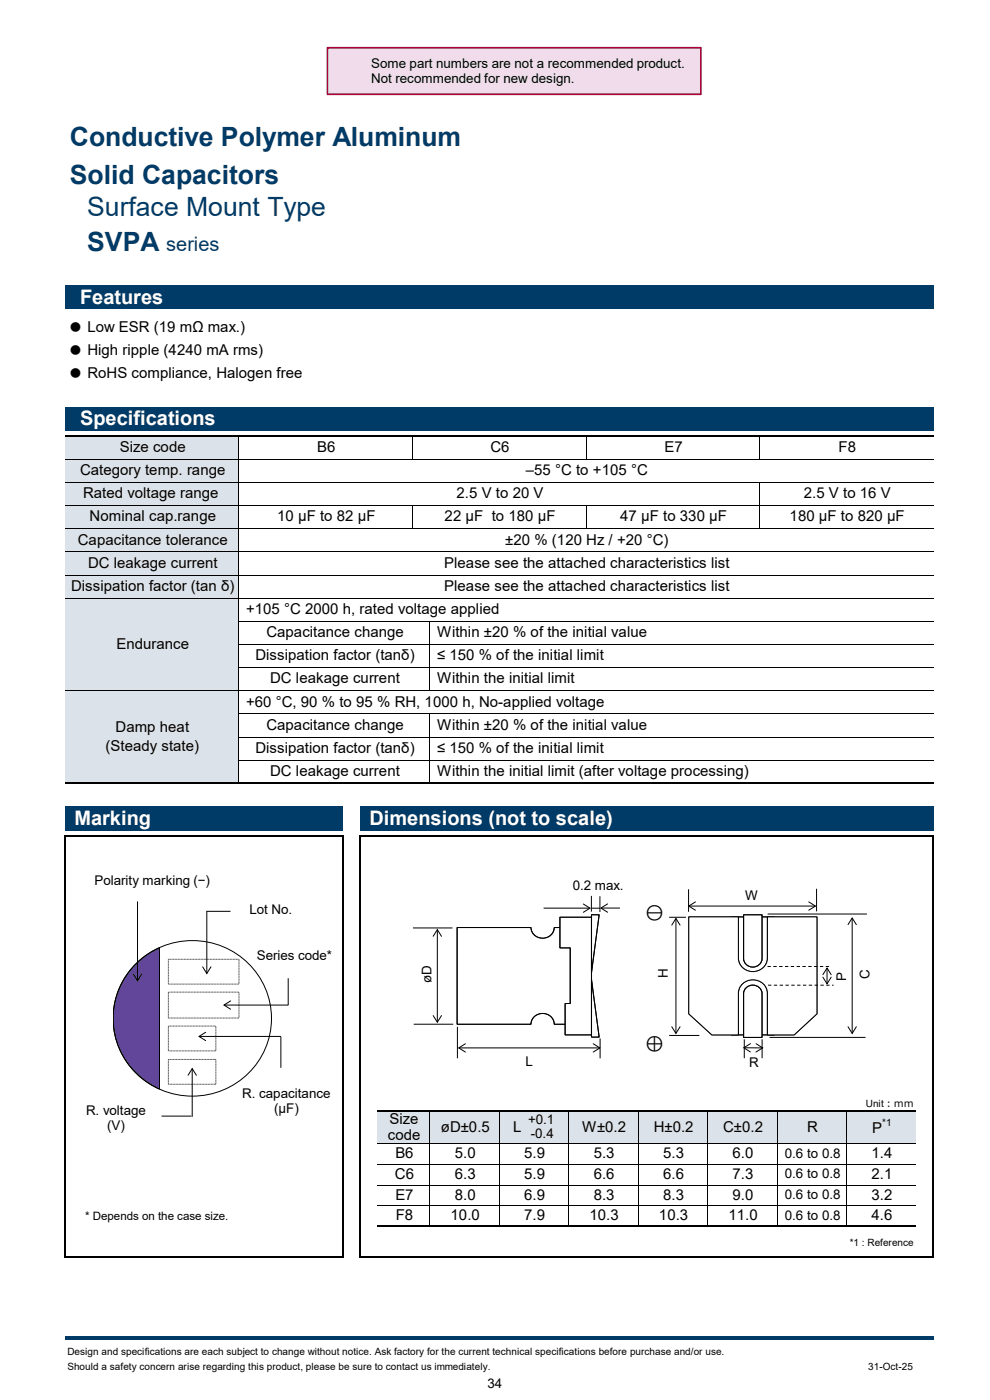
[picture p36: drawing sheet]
<svg xmlns="http://www.w3.org/2000/svg" width="210mm" height="297mm" viewBox="0 0 210 297" stroke-linecap="round" stroke-linejoin="round" font-family="sans-serif">
<defs><g id="words">
<g font-size="5.6" fill="#003b68">
<text x="14.8" y="31">Conductive Polymer Aluminum</text>
<text x="14.8" y="39">Solid Capacitors</text>
<text x="18.5" y="45.9">Surface Mount Type</text>
<text x="18.5" y="53.3">SVPA</text>
</g>
<text font-size="4.2" fill="#003b68" x="35.3" y="53.3">series</text>
<g font-size="4.2" fill="#fff">
<text x="17" y="64.4">Features</text>
<text x="17" y="90.2">Specifications</text>
<text x="15.8" y="175">Marking</text>
<text x="78.4" y="175">Dimensions (not to scale)</text>
</g>
<g font-size="3.9">
<text x="137" y="194.7">⊖</text>
<text x="137" y="222.6">⊕</text>
</g>
<g font-size="3.2">
<text x="14.5" y="70.4">● Low ESR (19 mΩ max.)</text>
<text x="14.5" y="75.3">● High ripple (4240 mA rms)</text>
<text x="14.5" y="80.2">● RoHS compliance, Halogen free</text>
<text x="25.4" y="95.9">Size code</text>
<text x="67.3" y="95.9">B6</text>
<text x="104.1" y="95.9">C6</text>
<text x="141" y="95.9">E7</text>
<text x="177.9" y="95.9">F8</text>
<text x="17" y="100.8">Category temp. range</text>
<text x="111.6" y="100.8">–55 °C to +105 °C</text>
<text x="17.6" y="105.7">Rated voltage range</text>
<text x="96.9" y="105.7">2.5 V to 20 V</text>
<text x="170.5" y="105.7">2.5 V to 16 V</text>
<text x="19" y="110.6">Nominal cap.range</text>
<text x="58.8" y="110.6">10 μF to 82 μF</text>
<text x="94.3" y="110.6">22 μF to 180 μF</text>
<text x="131.6" y="110.6">47 μF to 330 μF</text>
<text x="167.5" y="110.6">180 μF to 820 μF</text>
<text x="16.5" y="115.5">Capacitance tolerance</text>
<text x="107.2" y="115.5">±20 % (120 Hz / +20 °C)</text>
<text x="15.1" y="125.4">Dissipation factor (tan δ)</text>
<text x="18.7" y="120.4">DC leakage current</text>
<text x="94.2" y="120.4">Please see the attached characteristics list</text>
<text x="94.2" y="125.4">Please see the attached characteristics list</text>
<text x="52.2" y="130.3">+105 °C 2000 h, rated voltage applied</text>
<text x="24.7" y="137.6">Endurance</text>
<text x="56.5" y="135.2">Capacitance change</text>
<text x="92.7" y="135.2">Within ±20 % of the initial value</text>
<text x="54.2" y="140.1">Dissipation factor (tanδ)</text>
<text x="92.7" y="140.1">≤ 150 % of the initial limit</text>
<text x="52.2" y="149.9">+60 °C, 90 % to 95 % RH, 1000 h, No-applied voltage</text>
<text x="57.3" y="145">DC leakage current</text>
<text x="92.7" y="145">Within the initial limit</text>
<text x="24.5" y="155.3">Damp heat</text>
<text x="56.5" y="154.8">Capacitance change</text>
<text x="92.7" y="154.8">Within ±20 % of the initial value</text>
<text x="22.4" y="159.3">(Steady state)</text>
<text x="54.2" y="159.7">Dissipation factor (tanδ)</text>
<text x="92.7" y="159.7">≤ 150 % of the initial limit</text>
<text x="57.3" y="164.6">DC leakage current</text>
<text x="92.7" y="164.6">Within the initial limit (after voltage processing)</text>
<text x="82.6" y="238.4">Size</text>
<text x="82.3" y="241.8">code</text>
<text x="83.9" y="245.7">B6</text>
<text x="93.5" y="240.1">øD±0.5</text>
<text x="96.5" y="245.7">5.0</text>
<text x="108.9" y="240.1">L</text>
<text x="111.2" y="245.7">5.9</text>
<text x="123.5" y="240.1">W±0.2</text>
<text x="125.9" y="245.7">5.3</text>
<text x="138.7" y="240.1">H±0.2</text>
<text x="140.7" y="245.7">5.3</text>
<text x="153.4" y="240.1">C±0.2</text>
<text x="155.4" y="245.7">6.0</text>
<text x="171.2" y="240.1">R</text>
<text x="184.9" y="245.7">1.4</text>
<text x="185" y="240.4">P</text>
<text x="83.8" y="250.1">C6</text>
<text x="96.5" y="250.1">6.3</text>
<text x="111.2" y="250.1">5.9</text>
<text x="125.9" y="250.1">6.6</text>
<text x="140.7" y="250.1">6.6</text>
<text x="155.4" y="250.1">7.3</text>
<text x="184.9" y="250.1">2.1</text>
<text x="83.9" y="254.5">E7</text>
<text x="96.5" y="254.5">8.0</text>
<text x="111.2" y="254.5">6.9</text>
<text x="125.9" y="254.5">8.3</text>
<text x="140.7" y="254.5">8.3</text>
<text x="155.4" y="254.5">9.0</text>
<text x="184.9" y="254.5">3.2</text>
<text x="84" y="258.9">F8</text>
<text x="95.6" y="258.9">10.0</text>
<text x="111.2" y="258.9">7.9</text>
<text x="125.1" y="258.9">10.3</text>
<text x="139.8" y="258.9">10.3</text>
<text x="154.5" y="258.9">11.0</text>
<text x="184.9" y="258.9">4.6</text>
</g>
<g font-size="2.8">
<text x="78.7" y="14.5">Some part numbers are not a recommended product.</text>
<text x="78.7" y="17.7">Not recommended for new design.</text>
<text x="20" y="187.8">Polarity marking (−)</text>
<text x="121.5" y="188.8">0.2 max.</text>
<text x="158.1" y="191">W</text>
<text x="52.9" y="193.9">Lot No.</text>
<text x="54.5" y="203.6">Series code*</text>
<text x="91.5" y="208.6" transform="rotate(-90 91.5 208.6)">øD</text>
<text x="141.7" y="207.5" transform="rotate(-90 141.7 207.5)">H</text>
<text x="179.5" y="208.1" transform="rotate(-90 179.5 208.1)">P</text>
<text x="184.4" y="207.8" transform="rotate(-90 184.4 207.8)">C</text>
<text x="111.5" y="226.1">L</text>
<text x="158.9" y="226.5">R</text>
<text x="51.4" y="233">R. capacitance</text>
<text x="18.3" y="236.5">R. voltage</text>
<text x="22.7" y="239.7">(V)</text>
<text x="58.1" y="236.2">(μF)</text>
<text x="112" y="238.5">+0.1</text>
<text x="112.6" y="241.4">-0.4</text>
<text x="166.5" y="245.6">0.6 to 0.8</text>
<text x="166.5" y="250">0.6 to 0.8</text>
<text x="166.5" y="254.4">0.6 to 0.8</text>
<text x="166.5" y="258.8">0.6 to 0.8</text>
<text x="103.4" y="294.5">34</text>
</g>
<text font-size="2.5" x="18" y="258.9">* Depends on the case size.</text>
<g font-size="2.1">
<text x="183.7" y="234.8">Unit：ｍｍ</text>
<text x="187.2" y="238.8">*1</text>
<text x="180.3" y="264.4">*1 : Reference</text>
<text x="14.3" y="287.4">Design and specifications are each subject to change without notice. Ask factory for the current technical specifications before purchase and/or use.</text>
<text x="14.3" y="290.6">Should a safety concern arise regarding this product, please be sure to contact us immediately.</text>
<text x="184.2" y="290.6">31-Oct-25</text>
</g>
</g></defs>
<g fill="#003b68">
<path d="M13.8 60.6h184.2v4.9h-184.2z" fill-rule="evenodd"/>
<path d="M13.8 86.4h184.2v4.9h-184.2z" fill-rule="evenodd"/>
</g>
<path d="M13.8 92.5h36.9v73.7h-36.9z" fill-rule="evenodd" fill="#dbe2e9"/>
<g fill="#003b68">
<path d="M13.8 171.1h59v5.1h-59z" fill-rule="evenodd"/>
<path d="M76.5 171.1h121.5v5.1h-121.5z" fill-rule="evenodd"/>
</g>
<g fill="#dbe2e9">
<path d="M80.1 235.7h114.3v3.5h-114.3z" fill-rule="evenodd"/>
<path d="M80.1 239.1h114.3v3.5h-114.3z" fill-rule="evenodd"/>
</g>
<g fill="none" stroke="#000" stroke-width=".21">
<path d="M13.8 97.4h184.2M50.7 92.7v73.3M87.5 92.7v4.8M124.4 92.7v4.8M161.2 92.7v4.8M13.8 102.3h184.2M13.8 107.3h184.2M13.8 112.2h184.2M13.8 117.1h184.2M87.5 107.3v4.9M124.4 107.3v4.9M161.2 102.4v9.8"/>
<path d="M13.8 122h184.2M13.8 126.9h184.2M50.7 131.8h147.3M50.7 136.7h147.3M91.2 131.8v14.8M13.8 146.5h184.2M50.7 141.6h147.3M50.7 151.5h147.3M50.7 156.4h147.3M91.2 151.5v14.5M50.7 161.3h147.3M91.2 235.9v24.1"/>
<path d="M105.9 235.9v24.1M120.7 235.9v24.1M135.4 235.9v24.1M150.1 235.9v24.1M164.9 235.9v24.1M179.6 235.9v24.1M80.1 242.6h114.3M80.1 247h114.3M80.1 251.4h114.3M80.1 255.8h114.3"/>
</g>
<path d="M13.8 92.5h184.2M13.8 177.3v89.5M13.8 166.2h184.2M14 177.4h58.9M72.8 177.6v89.2M76.5 177.3v89.5M76.6 177.4h121.6M198 177.6v89.2M80.1 235.7h114.3M14 266.7h58.9M76.6 266.7h121.6M80.1 260.2h114.3" fill="none" stroke="#000" stroke-width=".34"/>
<path d="M13.8 283.5h184.2v.6h-184.2z" fill-rule="evenodd" fill="#003b68"/>
<path d="M28.4 204.9a16.8 16.8 0 0 1 5.4-3.8v30a16.3 16.3 0 0 1-5.4-26.2z" fill="#614699"/>
<g fill="none" stroke="#000" stroke-width=".21">
<path d="M29.2 191.2v16.9M43.8 193.3h5.1M43.9 193.4v13.1M28.3 206.7l.9 1.4 .9-1.4M28.4 204.9a16.8 16.8 0 0 1 19.8-3.7 16.8 16.8 0 0 1 9.1 18 16.8 16.8 0 0 1-18.1 13.3 16.8 16.8 0 0 1-15.2-16.4 16.3 16.3 0 0 1 4.4-11.2zM28.4 204.9a16.8 16.8 0 0 1 5.4-3.8v30a16.3 16.3 0 0 1-5.4-26.2zM35.7 210.5h15v5.5h-15zM35.7 217.7h10.1v5.2h-10.1zM35.7 203.5h15v5.3h-15zM42.2 219.9h17.4M43 205.1l.9 1.4 .9-1.4M43.6 219l-1.4 .9 1.4 .9"/>
<path d="M48.9 212.3l-1.4 .9 1.4 .9M59.6 220v6.5M61.1 207.5v5.7h-13.6M34.3 236.8h6.3M35.7 224.8h10.1v5.2h-10.1zM39.9 228.1l.9-1.4 .9 1.4M40.8 226.7v10.2"/>
</g>
<path d="M155.2 194.5h9v25.1h-9z" fill="#fff"/>
<path d="M155.2 194.5h9v25.1h-9z" fill="none" stroke="#000" stroke-width=".21"/>
<path d="M146.1 194.5h10.5v8.8a3.1 3.1 0 0 0 3.1 2.8 3.1 3.1 0 0 0 3.1-2.8v-8.8h10.5v20.6l-4.8 4.5h-5.7v-8.9a3.1 3.1 0 0 0-3.1-2.8 3.1 3.1 0 0 0-3.1 2.8v8.9h-5.6l-4.9-4.5z" fill="#fff"/>
<path d="M146.1 194.5h10.5v8.8a3.1 3.1 0 0 0 3.1 2.8 3.1 3.1 0 0 0 3.1-2.8v-8.8h10.5v20.6l-4.8 4.5h-5.7v-8.9a3.1 3.1 0 0 0-3.1-2.8 3.1 3.1 0 0 0-3.1 2.8v8.9h-5.6l-4.9-4.5z" fill="none" stroke="#000" stroke-width=".21"/>
<path d="M146.1 194.5h10.5v8.8a3.1 3.1 0 0 0 3.1 2.8 3.1 3.1 0 0 0 3.1-2.8v-8.8h10.5v20.6l-4.8 4.5h-5.7v-8.9a3.1 3.1 0 0 0-3.1-2.8 3.1 3.1 0 0 0-3.1 2.8v8.9h-5.6l-4.9-4.5z" fill="#fff"/>
<path d="M146.1 194.5h10.5v8.8a3.1 3.1 0 0 0 3.1 2.8 3.1 3.1 0 0 0 3.1-2.8v-8.8h10.5v20.6l-4.8 4.5h-5.7v-8.9a3.1 3.1 0 0 0-3.1-2.8 3.1 3.1 0 0 0-3.1 2.8v8.9h-5.6l-4.9-4.5z" fill="none" stroke="#000" stroke-width=".21"/>
<path d="M97 196.8h15.6a2.47 2.47 0 0 0 2.5 2.2 2.47 2.47 0 0 0 2.5-2.2h4.3v20.5h-4.3a2.47 2.47 0 0 0-2.5-2.3 2.47 2.47 0 0 0-2.5 2.3h-15.6z" fill="#fff"/>
<path d="M97 196.8h15.6a2.47 2.47 0 0 0 2.5 2.2 2.47 2.47 0 0 0 2.5-2.2h4.3v20.5h-4.3a2.47 2.47 0 0 0-2.5-2.3 2.47 2.47 0 0 0-2.5 2.3h-15.6z" fill="none" stroke="#000" stroke-width=".21"/>
<path d="M118.8 194.6h6.7v25h-5.6v-6.7h1.1v-11.8h-2.2z" fill="#fff"/>
<path d="M118.8 194.6h6.7v25h-5.6v-6.7h1.1v-11.8h-2.2z" fill="none" stroke="#000" stroke-width=".21"/>
<path d="M125.5 207.9l1.6 12.1h-1.6z" fill="#fff"/>
<path d="M125.5 207.9l1.6 12.1h-1.6z" fill="none" stroke="#000" stroke-width=".21"/>
<path d="M125.5 194.1h1.6l-1.6 12.2z" fill="#fff"/>
<path d="M125.5 194.1h1.6l-1.6 12.2z" fill="none" stroke="#000" stroke-width=".21"/>
<path d="M157.7 194.1h4v9.3a1.97 1.97 0 0 1-2 1.8 1.97 1.97 0 0 1-2-1.8z" fill="#fff"/>
<path d="M157.7 194.1h4v9.3a1.97 1.97 0 0 1-2 1.8 1.97 1.97 0 0 1-2-1.8z" fill="none" stroke="#000" stroke-width=".21"/>
<path d="M158.3 209.5a1.99 1.99 0 0 1 2.1-.4 1.99 1.99 0 0 1 1.3 1.7v9.3h-4v-9.3l.1-.5z" fill="#fff"/>
<g fill="none" stroke="#000" stroke-width=".21">
<path d="M87.6 196.9h8.4M91.9 198.6l.9-1.4 .9 1.4M92.8 197.2v19.7M115.3 192.7h9.9M123.7 191.8l1.5 .9-1.5 .8M125.5 190.1v3.3M125.5 192.7h1.8M127.3 190.1v3.4M127.5 192.6h4M128.9 191.8l-1.4 .8 1.4 .9M142 194.6h3.5M142.5 196.3l.9-1.4 .9 1.4"/>
<path d="M143.4 194.9v24.3M146.1 188.7v4.7M146.1 192.2h26.9M147.5 191.3l-1.4 .9 1.4 .9M162.8 193.9h21.1M171.6 191.3l1.4 .9-1.4 .9M173.2 188.6v4.7M179.9 196.2l.9-1.4 .9 1.4M180.8 194.8v24.4M87.8 217.3h8.3M91.9 215.5l.9 1.4 .9-1.4M97 217.8v6.7"/>
<path d="M142 219.7h6.4M142.5 217.8l.9 1.4 .9-1.4M158.3 209.5a1.99 1.99 0 0 1 2.1-.4 1.99 1.99 0 0 1 1.3 1.7v9.3h-4v-9.3l.1-.5zM174.6 207.3l.8 1.4 .9-1.4M174.6 206.8l.8-1.4 .9 1.4M175.4 205.4v3.3M179.9 217.8l.9 1.4 .9-1.4M97.3 222.3h30M98.7 221.4l-1.4 .9 1.4 .9M125.8 221.4l1.5 .9-1.5 .9M127.3 220.3v4.2M157.8 222.3h4"/>
<path d="M157.9 220.5v4M159.2 221.4l-1.4 .9 1.4 .9M160.4 221.4l1.4 .9-1.4 .9M161.7 220.5v4M163.2 220.1h20.4"/>
</g>
<path d="M162.8 205h13.3M162.9 209h13.9" fill="none" stroke="#000" stroke-width=".21" stroke-dasharray=".7 .5" stroke-linecap="butt"/>
<path d="M69.5 10.1h79.2v9.9h-79.2z" fill-rule="evenodd" fill="#f1dceb" stroke="#b10038" stroke-width=".35"/>
<use href="#words"/>
</svg>
